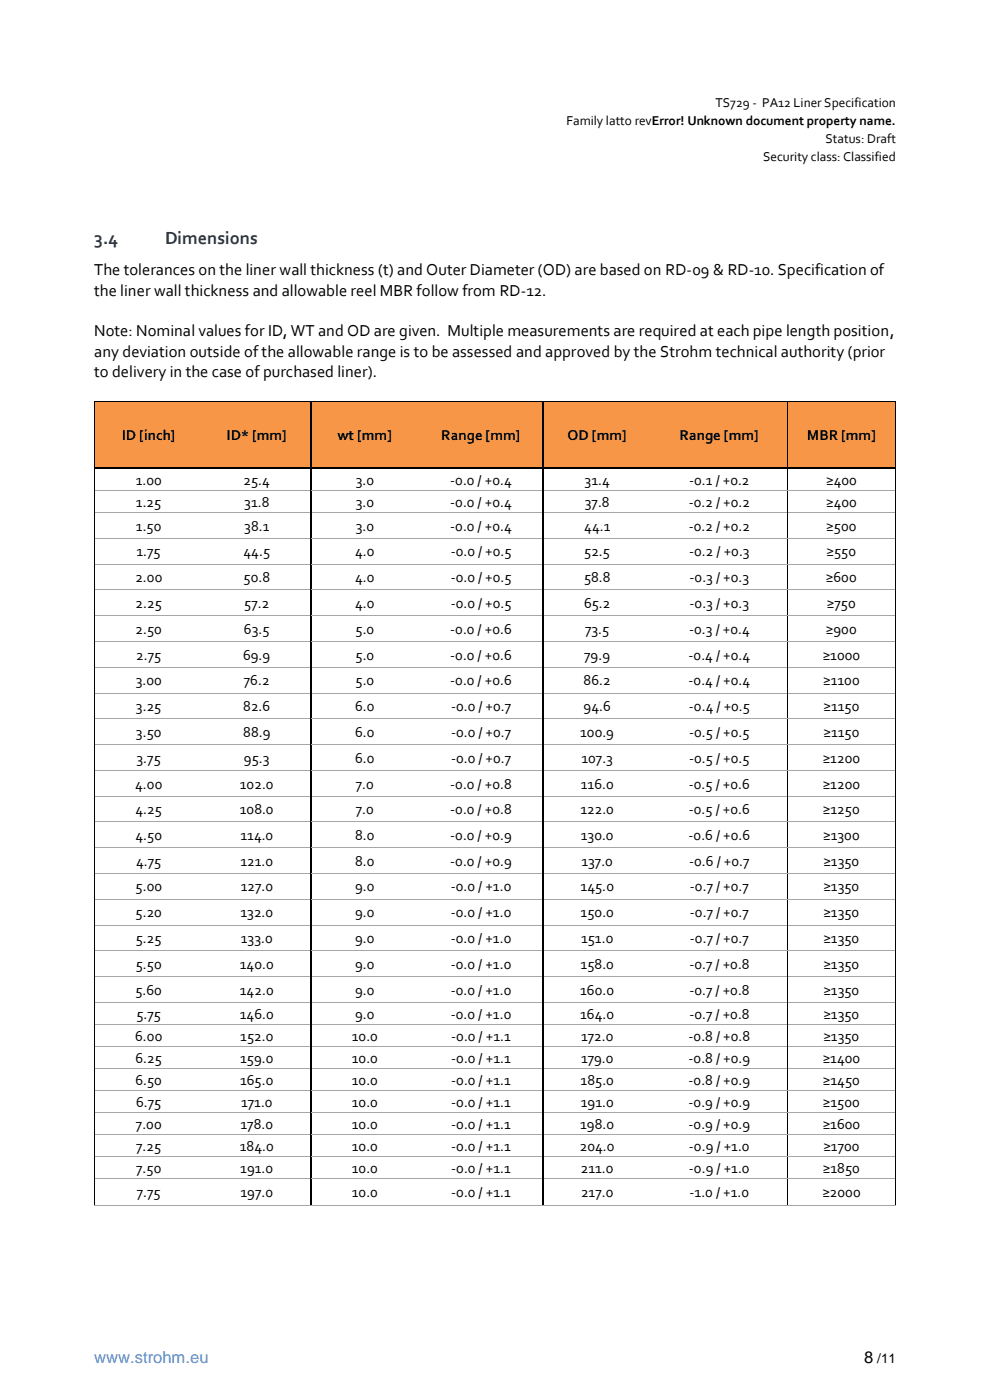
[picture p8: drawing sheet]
<svg xmlns="http://www.w3.org/2000/svg" width="210mm" height="297mm" viewBox="0 0 210 297" stroke-linecap="round" stroke-linejoin="round" font-family="sans-serif">
<defs><g id="words">
<g font-size="3.9" fill="#17365d">
<text x="20" y="51.9">3.4</text>
<text x="35" y="51.9">Dimensions</text>
</g>
<g font-size="3.5">
<text x="20" y="58.4">The tolerances on the liner wall thickness (t) and Outer Diameter (OD) are based on RD-09 &amp; RD-10. Specification of</text>
<text x="20" y="62.7">the liner wall thickness and allowable reel MBR follow from RD-12.</text>
<text x="20" y="71.3">Note: Nominal values for ID, WT and OD are given. Multiple measurements are required at each pipe length position,</text>
<text x="20" y="75.7">any deviation outside of the allowable range is to be assessed and approved by the Strohm technical authority (prior</text>
<text x="20" y="80">to delivery in the case of purchased liner).</text>
<text x="183.3" y="289.3">8</text>
</g>
<text font-size="3.5" fill="#548dd4" x="20" y="289.3">www.strohm.eu</text>
<g font-size="3.2">
<text x="25.8" y="93.4">ID [inch]</text>
<text x="48.1" y="93.4">ID* [mm]</text>
<text x="71.6" y="93.4">wt [mm]</text>
<text x="93.6" y="93.4">Range [mm]</text>
<text x="120.4" y="93.4">OD [mm]</text>
<text x="144.2" y="93.4">Range [mm]</text>
<text x="171.2" y="93.4">MBR [mm]</text>
<text x="28.8" y="102.8">1.00</text>
<text x="28.8" y="107.5">1.25</text>
<text x="51.7" y="102.8">25.4</text>
<text x="51.8" y="107.5">31.8</text>
<text x="75.5" y="102.8">3.0</text>
<text x="75.5" y="107.5">3.0</text>
<text x="95.5" y="102.8">-0.0 / +0.4</text>
<text x="95.5" y="107.5">-0.0 / +0.4</text>
<text x="124" y="102.8">31.4</text>
<text x="124.1" y="107.5">37.8</text>
<text x="146.1" y="107.5">-0.2 / +0.2</text>
<text x="146.2" y="102.8">-0.1 / +0.2</text>
<text x="175.3" y="102.8">≥400</text>
<text x="175.3" y="107.5">≥400</text>
<text x="28.8" y="112.6">1.50</text>
<text x="51.8" y="112.6">38.1</text>
<text x="75.5" y="112.6">3.0</text>
<text x="95.5" y="112.6">-0.0 / +0.4</text>
<text x="123.9" y="112.6">44.1</text>
<text x="146.1" y="112.6">-0.2 / +0.2</text>
<text x="175.3" y="112.6">≥500</text>
<text x="29" y="118">1.75</text>
<text x="51.7" y="118">44.5</text>
<text x="75.3" y="118">4.0</text>
<text x="95.6" y="118">-0.0 / +0.5</text>
<text x="123.9" y="118">52.5</text>
<text x="146.2" y="118">-0.2 / +0.3</text>
<text x="175.3" y="118">≥550</text>
<text x="28.7" y="123.5">2.00</text>
<text x="51.7" y="123.5">50.8</text>
<text x="75.3" y="123.5">4.0</text>
<text x="95.6" y="123.5">-0.0 / +0.5</text>
<text x="123.9" y="123.5">58.8</text>
<text x="146.3" y="123.5">-0.3 / +0.3</text>
<text x="175.2" y="123.5">≥600</text>
<text x="28.8" y="129">2.25</text>
<text x="51.8" y="129">57.2</text>
<text x="75.3" y="129">4.0</text>
<text x="95.6" y="129">-0.0 / +0.5</text>
<text x="123.9" y="129">65.2</text>
<text x="146.3" y="129">-0.3 / +0.3</text>
<text x="175.4" y="129">≥750</text>
<text x="28.8" y="134.5">2.50</text>
<text x="51.7" y="134.5">63.5</text>
<text x="75.4" y="134.5">5.0</text>
<text x="95.5" y="134.5">-0.0 / +0.6</text>
<text x="124.1" y="134.5">73.5</text>
<text x="146.2" y="134.5">-0.3 / +0.4</text>
<text x="175.2" y="134.5">≥900</text>
<text x="28.9" y="139.9">2.75</text>
<text x="51.6" y="139.9">69.9</text>
<text x="75.4" y="139.9">5.0</text>
<text x="95.5" y="139.9">-0.0 / +0.6</text>
<text x="123.9" y="139.9">79.9</text>
<text x="146.1" y="139.9">-0.4 / +0.4</text>
<text x="174.5" y="139.9">≥1000</text>
<text x="28.8" y="145.4">3.00</text>
<text x="51.7" y="145.4">76.2</text>
<text x="75.4" y="145.4">5.0</text>
<text x="95.5" y="145.4">-0.0 / +0.6</text>
<text x="123.8" y="145.4">86.2</text>
<text x="146.1" y="145.4">-0.4 / +0.4</text>
<text x="174.6" y="145.4">≥1100</text>
<text x="28.8" y="150.9">3.25</text>
<text x="51.6" y="150.9">82.6</text>
<text x="75.3" y="150.9">6.0</text>
<text x="95.7" y="150.9">-0.0 / +0.7</text>
<text x="123.8" y="150.9">94.6</text>
<text x="146.2" y="150.9">-0.4 / +0.5</text>
<text x="174.7" y="150.9">≥1150</text>
<text x="28.8" y="156.3">3.50</text>
<text x="29" y="161.8">3.75</text>
<text x="51.6" y="156.3">88.9</text>
<text x="51.7" y="161.8">95.3</text>
<text x="75.3" y="156.3">6.0</text>
<text x="75.3" y="161.8">6.0</text>
<text x="95.7" y="156.3">-0.0 / +0.7</text>
<text x="95.7" y="161.8">-0.0 / +0.7</text>
<text x="123.1" y="156.3">100.9</text>
<text x="123.3" y="161.8">107.3</text>
<text x="146.2" y="156.3">-0.5 / +0.5</text>
<text x="146.2" y="161.8">-0.5 / +0.5</text>
<text x="174.5" y="161.8">≥1200</text>
<text x="174.7" y="156.3">≥1150</text>
<text x="28.7" y="167.3">4.00</text>
<text x="50.9" y="167.3">102.0</text>
<text x="75.5" y="167.3">7.0</text>
<text x="95.5" y="167.3">-0.0 / +0.8</text>
<text x="123.2" y="167.3">116.0</text>
<text x="146.1" y="167.3">-0.5 / +0.6</text>
<text x="174.5" y="167.3">≥1200</text>
<text x="28.8" y="172.7">4.25</text>
<text x="50.9" y="172.7">108.0</text>
<text x="75.5" y="172.7">7.0</text>
<text x="95.5" y="172.7">-0.0 / +0.8</text>
<text x="123.1" y="172.7">122.0</text>
<text x="146.1" y="172.7">-0.5 / +0.6</text>
<text x="174.6" y="172.7">≥1250</text>
<text x="28.8" y="178.2">4.50</text>
<text x="51" y="178.2">114.0</text>
<text x="75.3" y="178.2">8.0</text>
<text x="95.5" y="178.2">-0.0 / +0.9</text>
<text x="123.2" y="178.2">130.0</text>
<text x="146.1" y="178.2">-0.6 / +0.6</text>
<text x="174.6" y="178.2">≥1300</text>
<text x="28.9" y="183.7">4.75</text>
<text x="51" y="183.7">121.0</text>
<text x="75.3" y="183.7">8.0</text>
<text x="95.5" y="183.7">-0.0 / +0.9</text>
<text x="123.3" y="183.7">137.0</text>
<text x="146.2" y="183.7">-0.6 / +0.7</text>
<text x="174.7" y="183.7">≥1350</text>
<text x="28.8" y="189.1">5.00</text>
<text x="51.1" y="189.1">127.0</text>
<text x="75.3" y="189.1">9.0</text>
<text x="95.6" y="189.1">-0.0 / +1.0</text>
<text x="123.2" y="189.1">145.0</text>
<text x="146.4" y="189.1">-0.7 / +0.7</text>
<text x="174.7" y="189.1">≥1350</text>
<text x="28.8" y="194.6">5.20</text>
<text x="51" y="194.6">132.0</text>
<text x="75.3" y="194.6">9.0</text>
<text x="95.6" y="194.6">-0.0 / +1.0</text>
<text x="123.2" y="194.6">150.0</text>
<text x="146.4" y="194.6">-0.7 / +0.7</text>
<text x="174.7" y="194.6">≥1350</text>
<text x="28.8" y="200.1">5.25</text>
<text x="51.1" y="200.1">133.0</text>
<text x="75.3" y="200.1">9.0</text>
<text x="95.6" y="200.1">-0.0 / +1.0</text>
<text x="123.3" y="200.1">151.0</text>
<text x="146.4" y="200.1">-0.7 / +0.7</text>
<text x="174.7" y="200.1">≥1350</text>
<text x="28.8" y="205.6">5.50</text>
<text x="50.9" y="205.6">140.0</text>
<text x="75.3" y="205.6">9.0</text>
<text x="95.6" y="205.6">-0.0 / +1.0</text>
<text x="123.2" y="205.6">158.0</text>
<text x="146.2" y="205.6">-0.7 / +0.8</text>
<text x="174.7" y="205.6">≥1350</text>
<text x="28.7" y="211">5.60</text>
<text x="50.9" y="211">142.0</text>
<text x="75.3" y="211">9.0</text>
<text x="95.6" y="211">-0.0 / +1.0</text>
<text x="123.1" y="211">160.0</text>
<text x="146.2" y="211">-0.7 / +0.8</text>
<text x="174.7" y="211">≥1350</text>
<text x="28.7" y="220.8">6.00</text>
<text x="28.9" y="216.1">5.75</text>
<text x="50.9" y="216.1">146.0</text>
<text x="51" y="220.8">152.0</text>
<text x="74.7" y="220.8">10.0</text>
<text x="75.3" y="216.1">9.0</text>
<text x="95.6" y="216.1">-0.0 / +1.0</text>
<text x="95.7" y="220.8">-0.0 / +1.1</text>
<text x="123.1" y="216.1">164.0</text>
<text x="123.3" y="220.8">172.0</text>
<text x="146.1" y="220.8">-0.8 / +0.8</text>
<text x="146.2" y="216.1">-0.7 / +0.8</text>
<text x="174.7" y="216.1">≥1350</text>
<text x="174.7" y="220.8">≥1350</text>
<text x="28.8" y="225.5">6.25</text>
<text x="50.9" y="225.5">159.0</text>
<text x="74.7" y="225.5">10.0</text>
<text x="95.7" y="225.5">-0.0 / +1.1</text>
<text x="123.3" y="225.5">179.0</text>
<text x="146.1" y="225.5">-0.8 / +0.9</text>
<text x="174.5" y="225.5">≥1400</text>
<text x="28.7" y="230.1">6.50</text>
<text x="50.9" y="230.1">165.0</text>
<text x="74.7" y="230.1">10.0</text>
<text x="95.7" y="230.1">-0.0 / +1.1</text>
<text x="123.2" y="230.1">185.0</text>
<text x="146.1" y="230.1">-0.8 / +0.9</text>
<text x="174.6" y="230.1">≥1450</text>
<text x="28.8" y="239.5">7.00</text>
<text x="28.9" y="234.8">6.75</text>
<text x="51" y="239.5">178.0</text>
<text x="51.1" y="234.8">171.0</text>
<text x="74.7" y="234.8">10.0</text>
<text x="74.7" y="239.5">10.0</text>
<text x="95.7" y="234.8">-0.0 / +1.1</text>
<text x="95.7" y="239.5">-0.0 / +1.1</text>
<text x="123.1" y="239.5">198.0</text>
<text x="123.2" y="234.8">191.0</text>
<text x="146.1" y="234.8">-0.9 / +0.9</text>
<text x="146.1" y="239.5">-0.9 / +0.9</text>
<text x="174.5" y="239.5">≥1600</text>
<text x="174.6" y="234.8">≥1500</text>
<text x="28.9" y="244.1">7.25</text>
<text x="50.9" y="244.1">184.0</text>
<text x="74.7" y="244.1">10.0</text>
<text x="95.7" y="244.1">-0.0 / +1.1</text>
<text x="123" y="244.1">204.0</text>
<text x="146.2" y="244.1">-0.9 / +1.0</text>
<text x="174.7" y="244.1">≥1700</text>
<text x="28.9" y="248.8">7.50</text>
<text x="51" y="248.8">191.0</text>
<text x="74.7" y="248.8">10.0</text>
<text x="95.7" y="248.8">-0.0 / +1.1</text>
<text x="123.2" y="248.8">211.0</text>
<text x="146.2" y="248.8">-0.9 / +1.0</text>
<text x="174.6" y="248.8">≥1850</text>
<text x="29" y="254">7.75</text>
<text x="51" y="254">197.0</text>
<text x="74.7" y="254">10.0</text>
<text x="95.7" y="254">-0.0 / +1.1</text>
<text x="123.3" y="254">217.0</text>
<text x="146.3" y="254">-1.0 / +1.0</text>
<text x="174.4" y="254">≥2000</text>
</g>
<g font-size="2.8">
<text x="151.8" y="22.7">TS729 - PA12 Liner Specification</text>
<text x="120.2" y="26.5">Family latto revError! Unknown document property name.</text>
<text x="161.9" y="34.1">Security class: Classified</text>
<text x="175.1" y="30.3">Status: Draft</text>
<text x="186.1" y="289.3">/11</text>
</g>
</g></defs>
<g fill="#f79646">
<path d="M20.2 85.4h22.8v13.7h-22.8z" fill-rule="evenodd"/>
<path d="M22 90.3h19.1v3.9h-19.1z" fill-rule="evenodd"/>
<path d="M43 85.4h22.8v13.7h-22.8z" fill-rule="evenodd"/>
<path d="M44.9 90.3h19.1v3.9h-19.1z" fill-rule="evenodd"/>
<path d="M65.9 85.4h23v13.7h-23z" fill-rule="evenodd"/>
<path d="M67.8 90.3h19.2v3.9h-19.2z" fill-rule="evenodd"/>
<path d="M88.9 85.4h26.2v13.7h-26.2z" fill-rule="evenodd"/>
<path d="M90.8 90.3h22.6v3.9h-22.6z" fill-rule="evenodd"/>
<path d="M115.3 85.4h22.9v13.7h-22.9z" fill-rule="evenodd"/>
<path d="M117.2 90.3h19.1v3.9h-19.1z" fill-rule="evenodd"/>
<path d="M138.2 85.4h28.8v13.7h-28.8z" fill-rule="evenodd"/>
<path d="M140.1 90.3h25.1v3.9h-25.1z" fill-rule="evenodd"/>
<path d="M167.2 85.4h22.7v13.7h-22.7z" fill-rule="evenodd"/>
<path d="M169 90.3h19v3.9h-19z" fill-rule="evenodd"/>
</g>
<g fill="#000">
<path d="M20 85.2h.2v.2h-.2z" fill-rule="evenodd"/>
<path d="M20 85.2h.2v.2h-.2z" fill-rule="evenodd"/>
<path d="M20 99.1h.2v.4h-.2z" fill-rule="evenodd"/>
<path d="M43 85.2h.1v.2h-.1z" fill-rule="evenodd"/>
<path d="M43 99.1h.3v.4h-.3z" fill-rule="evenodd"/>
<path d="M65.8 85.2h.1v.2h-.1z" fill-rule="evenodd"/>
<path d="M65.8 99.1h.3v.4h-.3z" fill-rule="evenodd"/>
<path d="M88.9 85.2h.1v.2h-.1z" fill-rule="evenodd"/>
<path d="M88.9 99.1h.3v.4h-.3z" fill-rule="evenodd"/>
<path d="M115.1 85.2h.2v.2h-.2z" fill-rule="evenodd"/>
<path d="M115.1 99.1h.3v.4h-.3z" fill-rule="evenodd"/>
<path d="M138.2 85.2h.1v.2h-.1z" fill-rule="evenodd"/>
<path d="M138.2 99.1h.3v.4h-.3z" fill-rule="evenodd"/>
<path d="M167 85.2h.2v.2h-.2z" fill-rule="evenodd"/>
<path d="M167 99.1h.3v.4h-.3z" fill-rule="evenodd"/>
<path d="M189.9 85.2h.1v.2h-.1z" fill-rule="evenodd"/>
<path d="M189.9 85.2h.1v.2h-.1z" fill-rule="evenodd"/>
<path d="M189.9 99.1h.1v.4h-.1z" fill-rule="evenodd"/>
<path d="M20 104h.2v.2h-.2z" fill-rule="evenodd"/>
</g>
<g fill="none" stroke="#000" stroke-width=".21">
<path d="M20.1 85.4v13.7M20.1 99.5v4.5M20.2 85.3h22.8M43.1 85.3h22.7M65.9 85.3h23M89 85.3h26.1M115.3 85.3h22.9M138.3 85.3h28.7M167.1 85.4v13.7M167.1 99.5v4.5M167.2 85.3h22.7M189.9 85.4v13.7"/>
<path d="M189.9 99.5v4.5"/>
</g>
<path d="M20.2 99.3h22.8M43.3 99.3h22.5M65.9 85.4v13.7M65.9 99.5v4.5M66.1 99.3h22.8M89.2 99.3h25.9M115.3 85.4v13.7M115.3 99.5v4.5M115.4 99.3h22.8M138.5 99.3h28.5M167.3 99.3h22.6" fill="none" stroke="#000" stroke-width=".34"/>
<path d="M20.2 104.1h22.8" fill="none" stroke="#a6a6a6" stroke-width=".21"/>
<path d="M43 104h.1v.2h-.1z" fill-rule="evenodd" fill="#a6a6a6"/>
<path d="M43.1 104.1h22.7M66.1 104.1h22.8" fill="none" stroke="#a6a6a6" stroke-width=".21"/>
<path d="M65.8 104h.3v.2h-.3z" fill-rule="evenodd" fill="#000"/>
<path d="M88.9 104h.1v.2h-.1z" fill-rule="evenodd" fill="#a6a6a6"/>
<path d="M89 104.1h26.1M115.4 104.1h22.8" fill="none" stroke="#a6a6a6" stroke-width=".21"/>
<path d="M115.1 104h.3v.2h-.3z" fill-rule="evenodd" fill="#000"/>
<path d="M138.2 104h.1v.2h-.1z" fill-rule="evenodd" fill="#a6a6a6"/>
<path d="M138.3 104.1h28.7" fill="none" stroke="#a6a6a6" stroke-width=".21"/>
<path d="M167 104h.2v.2h-.2z" fill-rule="evenodd" fill="#a6a6a6"/>
<path d="M20.2 108.7h22.8M167.2 104.1h22.7" fill="none" stroke="#a6a6a6" stroke-width=".21"/>
<g fill="#000">
<path d="M20 108.6h.2v.2h-.2z" fill-rule="evenodd"/>
<path d="M189.9 104h.1v.2h-.1z" fill-rule="evenodd"/>
</g>
<path d="M20.1 104.2v4.4M167.1 104.2v4.4M189.9 104.2v4.4" fill="none" stroke="#000" stroke-width=".21"/>
<path d="M65.9 104.2v4.4M115.3 104.2v4.4" fill="none" stroke="#000" stroke-width=".34"/>
<path d="M43 108.6h.1v.2h-.1z" fill-rule="evenodd" fill="#a6a6a6"/>
<path d="M43.1 108.7h22.7M66.1 108.7h22.8" fill="none" stroke="#a6a6a6" stroke-width=".21"/>
<path d="M65.8 108.6h.3v.2h-.3z" fill-rule="evenodd" fill="#000"/>
<path d="M88.9 108.6h.1v.2h-.1z" fill-rule="evenodd" fill="#a6a6a6"/>
<path d="M89 108.7h26.1M115.4 108.7h22.8" fill="none" stroke="#a6a6a6" stroke-width=".21"/>
<path d="M115.1 108.6h.3v.2h-.3z" fill-rule="evenodd" fill="#000"/>
<path d="M138.2 108.6h.1v.2h-.1z" fill-rule="evenodd" fill="#a6a6a6"/>
<path d="M138.3 108.7h28.7" fill="none" stroke="#a6a6a6" stroke-width=".21"/>
<path d="M167 108.6h.2v.2h-.2z" fill-rule="evenodd" fill="#a6a6a6"/>
<path d="M20.2 114.2h22.8M167.2 108.7h22.7" fill="none" stroke="#a6a6a6" stroke-width=".21"/>
<g fill="#000">
<path d="M20 114.1h.2v.2h-.2z" fill-rule="evenodd"/>
<path d="M189.9 108.6h.1v.2h-.1z" fill-rule="evenodd"/>
</g>
<path d="M20.1 108.8v5.3M167.1 108.8v5.3M189.9 108.8v5.3" fill="none" stroke="#000" stroke-width=".21"/>
<path d="M65.9 108.8v5.3M115.3 108.8v5.3" fill="none" stroke="#000" stroke-width=".34"/>
<path d="M43 114.1h.1v.2h-.1z" fill-rule="evenodd" fill="#a6a6a6"/>
<path d="M43.1 114.2h22.7M66.1 114.2h22.8" fill="none" stroke="#a6a6a6" stroke-width=".21"/>
<path d="M65.8 114.1h.3v.2h-.3z" fill-rule="evenodd" fill="#000"/>
<path d="M88.9 114.1h.1v.2h-.1z" fill-rule="evenodd" fill="#a6a6a6"/>
<path d="M89 114.2h26.1M115.4 114.2h22.8" fill="none" stroke="#a6a6a6" stroke-width=".21"/>
<path d="M115.1 114.1h.3v.2h-.3z" fill-rule="evenodd" fill="#000"/>
<path d="M138.2 114.1h.1v.2h-.1z" fill-rule="evenodd" fill="#a6a6a6"/>
<path d="M138.3 114.2h28.7" fill="none" stroke="#a6a6a6" stroke-width=".21"/>
<path d="M167 114.1h.2v.2h-.2z" fill-rule="evenodd" fill="#a6a6a6"/>
<path d="M20.2 119.7h22.8M167.2 114.2h22.7" fill="none" stroke="#a6a6a6" stroke-width=".21"/>
<g fill="#000">
<path d="M20 119.6h.2v.2h-.2z" fill-rule="evenodd"/>
<path d="M189.9 114.1h.1v.2h-.1z" fill-rule="evenodd"/>
</g>
<path d="M20.1 114.3v5.3M167.1 114.3v5.3M189.9 114.3v5.3" fill="none" stroke="#000" stroke-width=".21"/>
<path d="M65.9 114.3v5.3M115.3 114.3v5.3" fill="none" stroke="#000" stroke-width=".34"/>
<path d="M43 119.6h.1v.2h-.1z" fill-rule="evenodd" fill="#a6a6a6"/>
<path d="M43.1 119.7h22.7M66.1 119.7h22.8" fill="none" stroke="#a6a6a6" stroke-width=".21"/>
<path d="M65.8 119.6h.3v.2h-.3z" fill-rule="evenodd" fill="#000"/>
<path d="M88.9 119.6h.1v.2h-.1z" fill-rule="evenodd" fill="#a6a6a6"/>
<path d="M89 119.7h26.1M115.4 119.7h22.8" fill="none" stroke="#a6a6a6" stroke-width=".21"/>
<path d="M115.1 119.6h.3v.2h-.3z" fill-rule="evenodd" fill="#000"/>
<path d="M138.2 119.6h.1v.2h-.1z" fill-rule="evenodd" fill="#a6a6a6"/>
<path d="M138.3 119.7h28.7" fill="none" stroke="#a6a6a6" stroke-width=".21"/>
<path d="M167 119.6h.2v.2h-.2z" fill-rule="evenodd" fill="#a6a6a6"/>
<path d="M167.2 119.7h22.7M20.2 125.2h22.8" fill="none" stroke="#a6a6a6" stroke-width=".21"/>
<g fill="#000">
<path d="M189.9 119.6h.1v.2h-.1z" fill-rule="evenodd"/>
<path d="M20 125.1h.2v.1h-.2z" fill-rule="evenodd"/>
</g>
<path d="M20.1 119.8v5.3M167.1 119.8v5.3M189.9 119.8v5.3" fill="none" stroke="#000" stroke-width=".21"/>
<path d="M65.9 119.8v5.3M115.3 119.8v5.3" fill="none" stroke="#000" stroke-width=".34"/>
<path d="M43 125.1h.1v.1h-.1z" fill-rule="evenodd" fill="#a6a6a6"/>
<path d="M43.1 125.2h22.7M66.1 125.2h22.8" fill="none" stroke="#a6a6a6" stroke-width=".21"/>
<path d="M65.8 125.1h.3v.1h-.3z" fill-rule="evenodd" fill="#000"/>
<path d="M88.9 125.1h.1v.1h-.1z" fill-rule="evenodd" fill="#a6a6a6"/>
<path d="M89 125.2h26.1M115.4 125.2h22.8" fill="none" stroke="#a6a6a6" stroke-width=".21"/>
<path d="M115.1 125.1h.3v.1h-.3z" fill-rule="evenodd" fill="#000"/>
<path d="M138.2 125.1h.1v.1h-.1z" fill-rule="evenodd" fill="#a6a6a6"/>
<path d="M138.3 125.2h28.7" fill="none" stroke="#a6a6a6" stroke-width=".21"/>
<path d="M167 125.1h.2v.1h-.2z" fill-rule="evenodd" fill="#a6a6a6"/>
<path d="M20.2 130.6h22.8M167.2 125.2h22.7" fill="none" stroke="#a6a6a6" stroke-width=".21"/>
<g fill="#000">
<path d="M20 130.5h.2v.2h-.2z" fill-rule="evenodd"/>
<path d="M189.9 125.1h.1v.1h-.1z" fill-rule="evenodd"/>
</g>
<path d="M20.1 125.2v5.3M167.1 125.2v5.3M189.9 125.2v5.3" fill="none" stroke="#000" stroke-width=".21"/>
<path d="M65.9 125.2v5.3M115.3 125.2v5.3" fill="none" stroke="#000" stroke-width=".34"/>
<path d="M43 130.5h.1v.2h-.1z" fill-rule="evenodd" fill="#a6a6a6"/>
<path d="M43.1 130.6h22.7M66.1 130.6h22.8" fill="none" stroke="#a6a6a6" stroke-width=".21"/>
<path d="M65.8 130.5h.3v.2h-.3z" fill-rule="evenodd" fill="#000"/>
<path d="M88.9 130.5h.1v.2h-.1z" fill-rule="evenodd" fill="#a6a6a6"/>
<path d="M89 130.6h26.1M115.4 130.6h22.8" fill="none" stroke="#a6a6a6" stroke-width=".21"/>
<path d="M115.1 130.5h.3v.2h-.3z" fill-rule="evenodd" fill="#000"/>
<path d="M138.2 130.5h.1v.2h-.1z" fill-rule="evenodd" fill="#a6a6a6"/>
<path d="M138.3 130.6h28.7" fill="none" stroke="#a6a6a6" stroke-width=".21"/>
<path d="M167 130.5h.2v.2h-.2z" fill-rule="evenodd" fill="#a6a6a6"/>
<path d="M20.2 136.1h22.8M167.2 130.6h22.7" fill="none" stroke="#a6a6a6" stroke-width=".21"/>
<g fill="#000">
<path d="M20 136h.2v.2h-.2z" fill-rule="evenodd"/>
<path d="M189.9 130.5h.1v.2h-.1z" fill-rule="evenodd"/>
</g>
<path d="M20.1 130.7v5.3M167.1 130.7v5.3M189.9 130.7v5.3" fill="none" stroke="#000" stroke-width=".21"/>
<path d="M65.9 130.7v5.3M115.3 130.7v5.3" fill="none" stroke="#000" stroke-width=".34"/>
<path d="M43 136h.1v.2h-.1z" fill-rule="evenodd" fill="#a6a6a6"/>
<path d="M43.1 136.1h22.7M66.1 136.1h22.8" fill="none" stroke="#a6a6a6" stroke-width=".21"/>
<path d="M65.8 136h.3v.2h-.3z" fill-rule="evenodd" fill="#000"/>
<path d="M88.9 136h.1v.2h-.1z" fill-rule="evenodd" fill="#a6a6a6"/>
<path d="M89 136.1h26.1M115.4 136.1h22.8" fill="none" stroke="#a6a6a6" stroke-width=".21"/>
<path d="M115.1 136h.3v.2h-.3z" fill-rule="evenodd" fill="#000"/>
<path d="M138.2 136h.1v.2h-.1z" fill-rule="evenodd" fill="#a6a6a6"/>
<path d="M138.3 136.1h28.7" fill="none" stroke="#a6a6a6" stroke-width=".21"/>
<path d="M167 136h.2v.2h-.2z" fill-rule="evenodd" fill="#a6a6a6"/>
<path d="M167.2 136.1h22.7M20.2 141.5h22.8" fill="none" stroke="#a6a6a6" stroke-width=".21"/>
<g fill="#000">
<path d="M189.9 136h.1v.2h-.1z" fill-rule="evenodd"/>
<path d="M20 141.5h.2v.1h-.2z" fill-rule="evenodd"/>
</g>
<path d="M20.1 136.2v5.3M167.1 136.2v5.3M189.9 136.2v5.3" fill="none" stroke="#000" stroke-width=".21"/>
<path d="M65.9 136.2v5.3M115.3 136.2v5.3" fill="none" stroke="#000" stroke-width=".34"/>
<path d="M43 141.5h.1v.1h-.1z" fill-rule="evenodd" fill="#a6a6a6"/>
<path d="M43.1 141.5h22.7M66.1 141.5h22.8" fill="none" stroke="#a6a6a6" stroke-width=".21"/>
<path d="M65.8 141.5h.3v.1h-.3z" fill-rule="evenodd" fill="#000"/>
<path d="M88.9 141.5h.1v.1h-.1z" fill-rule="evenodd" fill="#a6a6a6"/>
<path d="M89 141.5h26.1M115.4 141.5h22.8" fill="none" stroke="#a6a6a6" stroke-width=".21"/>
<path d="M115.1 141.5h.3v.1h-.3z" fill-rule="evenodd" fill="#000"/>
<path d="M138.2 141.5h.1v.1h-.1z" fill-rule="evenodd" fill="#a6a6a6"/>
<path d="M138.3 141.5h28.7" fill="none" stroke="#a6a6a6" stroke-width=".21"/>
<path d="M167 141.5h.2v.1h-.2z" fill-rule="evenodd" fill="#a6a6a6"/>
<path d="M20.2 147h22.8M167.2 141.5h22.7" fill="none" stroke="#a6a6a6" stroke-width=".21"/>
<g fill="#000">
<path d="M20 147h.2v.1h-.2z" fill-rule="evenodd"/>
<path d="M189.9 141.5h.1v.1h-.1z" fill-rule="evenodd"/>
</g>
<path d="M20.1 141.6v5.4M167.1 141.6v5.4M189.9 141.6v5.4" fill="none" stroke="#000" stroke-width=".21"/>
<path d="M65.9 141.6v5.4M115.3 141.6v5.4" fill="none" stroke="#000" stroke-width=".34"/>
<path d="M43 147h.1v.1h-.1z" fill-rule="evenodd" fill="#a6a6a6"/>
<path d="M43.1 147h22.7M66.1 147h22.8" fill="none" stroke="#a6a6a6" stroke-width=".21"/>
<path d="M65.8 147h.3v.1h-.3z" fill-rule="evenodd" fill="#000"/>
<path d="M88.9 147h.1v.1h-.1z" fill-rule="evenodd" fill="#a6a6a6"/>
<path d="M89 147h26.1M115.4 147h22.8" fill="none" stroke="#a6a6a6" stroke-width=".21"/>
<path d="M115.1 147h.3v.1h-.3z" fill-rule="evenodd" fill="#000"/>
<path d="M138.2 147h.1v.1h-.1z" fill-rule="evenodd" fill="#a6a6a6"/>
<path d="M138.3 147h28.7" fill="none" stroke="#a6a6a6" stroke-width=".21"/>
<path d="M167 147h.2v.1h-.2z" fill-rule="evenodd" fill="#a6a6a6"/>
<path d="M20.2 152.5h22.8M167.2 147h22.7" fill="none" stroke="#a6a6a6" stroke-width=".21"/>
<g fill="#000">
<path d="M20 152.4h.2v.2h-.2z" fill-rule="evenodd"/>
<path d="M189.9 147h.1v.1h-.1z" fill-rule="evenodd"/>
</g>
<path d="M20.1 147.1v5.3M167.1 147.1v5.3M189.9 147.1v5.3" fill="none" stroke="#000" stroke-width=".21"/>
<path d="M65.9 147.1v5.3M115.3 147.1v5.3" fill="none" stroke="#000" stroke-width=".34"/>
<path d="M43 152.4h.1v.2h-.1z" fill-rule="evenodd" fill="#a6a6a6"/>
<path d="M43.1 152.5h22.7M66.1 152.5h22.8" fill="none" stroke="#a6a6a6" stroke-width=".21"/>
<path d="M65.8 152.4h.3v.2h-.3z" fill-rule="evenodd" fill="#000"/>
<path d="M88.9 152.4h.1v.2h-.1z" fill-rule="evenodd" fill="#a6a6a6"/>
<path d="M89 152.5h26.1M115.4 152.5h22.8" fill="none" stroke="#a6a6a6" stroke-width=".21"/>
<path d="M115.1 152.4h.3v.2h-.3z" fill-rule="evenodd" fill="#000"/>
<path d="M138.2 152.4h.1v.2h-.1z" fill-rule="evenodd" fill="#a6a6a6"/>
<path d="M138.3 152.5h28.7" fill="none" stroke="#a6a6a6" stroke-width=".21"/>
<path d="M167 152.4h.2v.2h-.2z" fill-rule="evenodd" fill="#a6a6a6"/>
<path d="M20.2 158h22.8M167.2 152.5h22.7" fill="none" stroke="#a6a6a6" stroke-width=".21"/>
<g fill="#000">
<path d="M20 157.9h.2v.2h-.2z" fill-rule="evenodd"/>
<path d="M189.9 152.4h.1v.2h-.1z" fill-rule="evenodd"/>
</g>
<path d="M20.1 152.6v5.3M167.1 152.6v5.3M189.9 152.6v5.3" fill="none" stroke="#000" stroke-width=".21"/>
<path d="M65.9 152.6v5.3M115.3 152.6v5.3" fill="none" stroke="#000" stroke-width=".34"/>
<path d="M43 157.9h.1v.2h-.1z" fill-rule="evenodd" fill="#a6a6a6"/>
<path d="M43.1 158h22.7M66.1 158h22.8" fill="none" stroke="#a6a6a6" stroke-width=".21"/>
<path d="M65.8 157.9h.3v.2h-.3z" fill-rule="evenodd" fill="#000"/>
<path d="M88.9 157.9h.1v.2h-.1z" fill-rule="evenodd" fill="#a6a6a6"/>
<path d="M89 158h26.1M115.4 158h22.8" fill="none" stroke="#a6a6a6" stroke-width=".21"/>
<path d="M115.1 157.9h.3v.2h-.3z" fill-rule="evenodd" fill="#000"/>
<path d="M138.2 157.9h.1v.2h-.1z" fill-rule="evenodd" fill="#a6a6a6"/>
<path d="M138.3 158h28.7" fill="none" stroke="#a6a6a6" stroke-width=".21"/>
<path d="M167 157.9h.2v.2h-.2z" fill-rule="evenodd" fill="#a6a6a6"/>
<path d="M167.2 158h22.7M20.2 163.4h22.8" fill="none" stroke="#a6a6a6" stroke-width=".21"/>
<g fill="#000">
<path d="M189.9 157.9h.1v.2h-.1z" fill-rule="evenodd"/>
<path d="M20 163.3h.2v.2h-.2z" fill-rule="evenodd"/>
</g>
<path d="M20.1 158.1v5.2M167.1 158.1v5.2M189.9 158.1v5.2" fill="none" stroke="#000" stroke-width=".21"/>
<path d="M65.9 158.1v5.2M115.3 158.1v5.2" fill="none" stroke="#000" stroke-width=".34"/>
<path d="M43 163.3h.1v.2h-.1z" fill-rule="evenodd" fill="#a6a6a6"/>
<path d="M43.1 163.4h22.7M66.1 163.4h22.8" fill="none" stroke="#a6a6a6" stroke-width=".21"/>
<path d="M65.8 163.3h.3v.2h-.3z" fill-rule="evenodd" fill="#000"/>
<path d="M88.9 163.3h.1v.2h-.1z" fill-rule="evenodd" fill="#a6a6a6"/>
<path d="M89 163.4h26.1M115.4 163.4h22.8" fill="none" stroke="#a6a6a6" stroke-width=".21"/>
<path d="M115.1 163.3h.3v.2h-.3z" fill-rule="evenodd" fill="#000"/>
<path d="M138.2 163.3h.1v.2h-.1z" fill-rule="evenodd" fill="#a6a6a6"/>
<path d="M138.3 163.4h28.7" fill="none" stroke="#a6a6a6" stroke-width=".21"/>
<path d="M167 163.3h.2v.2h-.2z" fill-rule="evenodd" fill="#a6a6a6"/>
<path d="M20.2 168.9h22.8M167.2 163.4h22.7" fill="none" stroke="#a6a6a6" stroke-width=".21"/>
<g fill="#000">
<path d="M20 168.8h.2v.2h-.2z" fill-rule="evenodd"/>
<path d="M189.9 163.3h.1v.2h-.1z" fill-rule="evenodd"/>
</g>
<path d="M20.1 163.5v5.3M167.1 163.5v5.3M189.9 163.5v5.3" fill="none" stroke="#000" stroke-width=".21"/>
<path d="M65.9 163.5v5.3M115.3 163.5v5.3" fill="none" stroke="#000" stroke-width=".34"/>
<path d="M43 168.8h.1v.2h-.1z" fill-rule="evenodd" fill="#a6a6a6"/>
<path d="M43.1 168.9h22.7M66.1 168.9h22.8" fill="none" stroke="#a6a6a6" stroke-width=".21"/>
<path d="M65.8 168.8h.3v.2h-.3z" fill-rule="evenodd" fill="#000"/>
<path d="M88.9 168.8h.1v.2h-.1z" fill-rule="evenodd" fill="#a6a6a6"/>
<path d="M89 168.9h26.1M115.4 168.9h22.8" fill="none" stroke="#a6a6a6" stroke-width=".21"/>
<path d="M115.1 168.8h.3v.2h-.3z" fill-rule="evenodd" fill="#000"/>
<path d="M138.2 168.8h.1v.2h-.1z" fill-rule="evenodd" fill="#a6a6a6"/>
<path d="M138.3 168.9h28.7" fill="none" stroke="#a6a6a6" stroke-width=".21"/>
<path d="M167 168.8h.2v.2h-.2z" fill-rule="evenodd" fill="#a6a6a6"/>
<path d="M20.2 174.4h22.8M167.2 168.9h22.7" fill="none" stroke="#a6a6a6" stroke-width=".21"/>
<g fill="#000">
<path d="M20 174.3h.2v.1h-.2z" fill-rule="evenodd"/>
<path d="M189.9 168.8h.1v.2h-.1z" fill-rule="evenodd"/>
</g>
<path d="M20.1 169v5.3M167.1 169v5.3M189.9 169v5.3" fill="none" stroke="#000" stroke-width=".21"/>
<path d="M65.9 169v5.3M115.3 169v5.3" fill="none" stroke="#000" stroke-width=".34"/>
<path d="M43 174.3h.1v.1h-.1z" fill-rule="evenodd" fill="#a6a6a6"/>
<path d="M43.1 174.4h22.7M66.1 174.4h22.8" fill="none" stroke="#a6a6a6" stroke-width=".21"/>
<path d="M65.8 174.3h.3v.1h-.3z" fill-rule="evenodd" fill="#000"/>
<path d="M88.9 174.3h.1v.1h-.1z" fill-rule="evenodd" fill="#a6a6a6"/>
<path d="M89 174.4h26.1M115.4 174.4h22.8" fill="none" stroke="#a6a6a6" stroke-width=".21"/>
<path d="M115.1 174.3h.3v.1h-.3z" fill-rule="evenodd" fill="#000"/>
<path d="M138.2 174.3h.1v.1h-.1z" fill-rule="evenodd" fill="#a6a6a6"/>
<path d="M138.3 174.4h28.7" fill="none" stroke="#a6a6a6" stroke-width=".21"/>
<path d="M167 174.3h.2v.1h-.2z" fill-rule="evenodd" fill="#a6a6a6"/>
<path d="M20.2 179.9h22.8M167.2 174.4h22.7" fill="none" stroke="#a6a6a6" stroke-width=".21"/>
<g fill="#000">
<path d="M20 179.8h.2v.1h-.2z" fill-rule="evenodd"/>
<path d="M189.9 174.3h.1v.1h-.1z" fill-rule="evenodd"/>
</g>
<path d="M20.1 174.4v5.4M167.1 174.4v5.4M189.9 174.4v5.4" fill="none" stroke="#000" stroke-width=".21"/>
<path d="M65.9 174.4v5.4M115.3 174.4v5.4" fill="none" stroke="#000" stroke-width=".34"/>
<path d="M43 179.8h.1v.1h-.1z" fill-rule="evenodd" fill="#a6a6a6"/>
<path d="M43.1 179.9h22.7M66.1 179.9h22.8" fill="none" stroke="#a6a6a6" stroke-width=".21"/>
<path d="M65.8 179.8h.3v.1h-.3z" fill-rule="evenodd" fill="#000"/>
<path d="M88.9 179.8h.1v.1h-.1z" fill-rule="evenodd" fill="#a6a6a6"/>
<path d="M89 179.9h26.1M115.4 179.9h22.8" fill="none" stroke="#a6a6a6" stroke-width=".21"/>
<path d="M115.1 179.8h.3v.1h-.3z" fill-rule="evenodd" fill="#000"/>
<path d="M138.2 179.8h.1v.1h-.1z" fill-rule="evenodd" fill="#a6a6a6"/>
<path d="M138.3 179.9h28.7" fill="none" stroke="#a6a6a6" stroke-width=".21"/>
<path d="M167 179.8h.2v.1h-.2z" fill-rule="evenodd" fill="#a6a6a6"/>
<path d="M167.2 179.9h22.7M20.2 185.3h22.8" fill="none" stroke="#a6a6a6" stroke-width=".21"/>
<g fill="#000">
<path d="M189.9 179.8h.1v.1h-.1z" fill-rule="evenodd"/>
<path d="M20 185.2h.2v.2h-.2z" fill-rule="evenodd"/>
</g>
<path d="M20.1 179.9v5.3M167.1 179.9v5.3M189.9 179.9v5.3" fill="none" stroke="#000" stroke-width=".21"/>
<path d="M65.9 179.9v5.3M115.3 179.9v5.3" fill="none" stroke="#000" stroke-width=".34"/>
<path d="M43 185.2h.1v.2h-.1z" fill-rule="evenodd" fill="#a6a6a6"/>
<path d="M43.1 185.3h22.7M66.1 185.3h22.8" fill="none" stroke="#a6a6a6" stroke-width=".21"/>
<path d="M65.8 185.2h.3v.2h-.3z" fill-rule="evenodd" fill="#000"/>
<path d="M88.9 185.2h.1v.2h-.1z" fill-rule="evenodd" fill="#a6a6a6"/>
<path d="M89 185.3h26.1M115.4 185.3h22.8" fill="none" stroke="#a6a6a6" stroke-width=".21"/>
<path d="M115.1 185.2h.3v.2h-.3z" fill-rule="evenodd" fill="#000"/>
<path d="M138.2 185.2h.1v.2h-.1z" fill-rule="evenodd" fill="#a6a6a6"/>
<path d="M138.3 185.3h28.7" fill="none" stroke="#a6a6a6" stroke-width=".21"/>
<path d="M167 185.2h.2v.2h-.2z" fill-rule="evenodd" fill="#a6a6a6"/>
<path d="M20.2 190.8h22.8M167.2 185.3h22.7" fill="none" stroke="#a6a6a6" stroke-width=".21"/>
<g fill="#000">
<path d="M20 190.7h.2v.2h-.2z" fill-rule="evenodd"/>
<path d="M189.9 185.2h.1v.2h-.1z" fill-rule="evenodd"/>
</g>
<path d="M20.1 185.4v5.3M167.1 185.4v5.3M189.9 185.4v5.3" fill="none" stroke="#000" stroke-width=".21"/>
<path d="M65.9 185.4v5.3M115.3 185.4v5.3" fill="none" stroke="#000" stroke-width=".34"/>
<path d="M43 190.7h.1v.2h-.1z" fill-rule="evenodd" fill="#a6a6a6"/>
<path d="M43.1 190.8h22.7M66.1 190.8h22.8" fill="none" stroke="#a6a6a6" stroke-width=".21"/>
<path d="M65.8 190.7h.3v.2h-.3z" fill-rule="evenodd" fill="#000"/>
<path d="M88.9 190.7h.1v.2h-.1z" fill-rule="evenodd" fill="#a6a6a6"/>
<path d="M89 190.8h26.1M115.4 190.8h22.8" fill="none" stroke="#a6a6a6" stroke-width=".21"/>
<path d="M115.1 190.7h.3v.2h-.3z" fill-rule="evenodd" fill="#000"/>
<path d="M138.2 190.7h.1v.2h-.1z" fill-rule="evenodd" fill="#a6a6a6"/>
<path d="M138.3 190.8h28.7" fill="none" stroke="#a6a6a6" stroke-width=".21"/>
<path d="M167 190.7h.2v.2h-.2z" fill-rule="evenodd" fill="#a6a6a6"/>
<path d="M20.2 196.2h22.8M167.2 190.8h22.7" fill="none" stroke="#a6a6a6" stroke-width=".21"/>
<g fill="#000">
<path d="M20 196.2h.2v.1h-.2z" fill-rule="evenodd"/>
<path d="M189.9 190.7h.1v.2h-.1z" fill-rule="evenodd"/>
</g>
<path d="M20.1 190.9v5.3M167.1 190.9v5.3M189.9 190.9v5.3" fill="none" stroke="#000" stroke-width=".21"/>
<path d="M65.9 190.9v5.3M115.3 190.9v5.3" fill="none" stroke="#000" stroke-width=".34"/>
<path d="M43 196.2h.1v.1h-.1z" fill-rule="evenodd" fill="#a6a6a6"/>
<path d="M43.1 196.2h22.7M66.1 196.2h22.8" fill="none" stroke="#a6a6a6" stroke-width=".21"/>
<path d="M65.8 196.2h.3v.1h-.3z" fill-rule="evenodd" fill="#000"/>
<path d="M88.9 196.2h.1v.1h-.1z" fill-rule="evenodd" fill="#a6a6a6"/>
<path d="M89 196.2h26.1M115.4 196.2h22.8" fill="none" stroke="#a6a6a6" stroke-width=".21"/>
<path d="M115.1 196.2h.3v.1h-.3z" fill-rule="evenodd" fill="#000"/>
<path d="M138.2 196.2h.1v.1h-.1z" fill-rule="evenodd" fill="#a6a6a6"/>
<path d="M138.3 196.2h28.7" fill="none" stroke="#a6a6a6" stroke-width=".21"/>
<path d="M167 196.2h.2v.1h-.2z" fill-rule="evenodd" fill="#a6a6a6"/>
<path d="M167.2 196.2h22.7M20.2 201.7h22.8" fill="none" stroke="#a6a6a6" stroke-width=".21"/>
<g fill="#000">
<path d="M189.9 196.2h.1v.1h-.1z" fill-rule="evenodd"/>
<path d="M20 201.6h.2v.2h-.2z" fill-rule="evenodd"/>
</g>
<path d="M20.1 196.3v5.3M167.1 196.3v5.3M189.9 196.3v5.3" fill="none" stroke="#000" stroke-width=".21"/>
<path d="M65.9 196.3v5.3M115.3 196.3v5.3" fill="none" stroke="#000" stroke-width=".34"/>
<path d="M43 201.6h.1v.2h-.1z" fill-rule="evenodd" fill="#a6a6a6"/>
<path d="M43.1 201.7h22.7M66.1 201.7h22.8" fill="none" stroke="#a6a6a6" stroke-width=".21"/>
<path d="M65.8 201.6h.3v.2h-.3z" fill-rule="evenodd" fill="#000"/>
<path d="M88.9 201.6h.1v.2h-.1z" fill-rule="evenodd" fill="#a6a6a6"/>
<path d="M89 201.7h26.1M115.4 201.7h22.8" fill="none" stroke="#a6a6a6" stroke-width=".21"/>
<path d="M115.1 201.6h.3v.2h-.3z" fill-rule="evenodd" fill="#000"/>
<path d="M138.2 201.6h.1v.2h-.1z" fill-rule="evenodd" fill="#a6a6a6"/>
<path d="M138.3 201.7h28.7" fill="none" stroke="#a6a6a6" stroke-width=".21"/>
<path d="M167 201.6h.2v.2h-.2z" fill-rule="evenodd" fill="#a6a6a6"/>
<path d="M20.2 207.2h22.8M167.2 201.7h22.7" fill="none" stroke="#a6a6a6" stroke-width=".21"/>
<g fill="#000">
<path d="M20 207.1h.2v.1h-.2z" fill-rule="evenodd"/>
<path d="M189.9 201.6h.1v.2h-.1z" fill-rule="evenodd"/>
</g>
<path d="M20.1 201.8v5.3M167.1 201.8v5.3M189.9 201.8v5.3" fill="none" stroke="#000" stroke-width=".21"/>
<path d="M65.9 201.8v5.3M115.3 201.8v5.3" fill="none" stroke="#000" stroke-width=".34"/>
<path d="M43 207.1h.1v.1h-.1z" fill-rule="evenodd" fill="#a6a6a6"/>
<path d="M43.1 207.2h22.7M66.1 207.2h22.8" fill="none" stroke="#a6a6a6" stroke-width=".21"/>
<path d="M65.8 207.1h.3v.1h-.3z" fill-rule="evenodd" fill="#000"/>
<path d="M88.9 207.1h.1v.1h-.1z" fill-rule="evenodd" fill="#a6a6a6"/>
<path d="M89 207.2h26.1M115.4 207.2h22.8" fill="none" stroke="#a6a6a6" stroke-width=".21"/>
<path d="M115.1 207.1h.3v.1h-.3z" fill-rule="evenodd" fill="#000"/>
<path d="M138.2 207.1h.1v.1h-.1z" fill-rule="evenodd" fill="#a6a6a6"/>
<path d="M138.3 207.2h28.7" fill="none" stroke="#a6a6a6" stroke-width=".21"/>
<path d="M167 207.1h.2v.1h-.2z" fill-rule="evenodd" fill="#a6a6a6"/>
<path d="M20.2 212.7h22.8M167.2 207.2h22.7" fill="none" stroke="#a6a6a6" stroke-width=".21"/>
<g fill="#000">
<path d="M20 212.6h.2v.1h-.2z" fill-rule="evenodd"/>
<path d="M189.9 207.1h.1v.1h-.1z" fill-rule="evenodd"/>
</g>
<path d="M20.1 207.2v5.4M167.1 207.2v5.4M189.9 207.2v5.4" fill="none" stroke="#000" stroke-width=".21"/>
<path d="M65.9 207.2v5.4M115.3 207.2v5.4" fill="none" stroke="#000" stroke-width=".34"/>
<path d="M43 212.6h.1v.1h-.1z" fill-rule="evenodd" fill="#a6a6a6"/>
<path d="M43.1 212.7h22.7M66.1 212.7h22.8" fill="none" stroke="#a6a6a6" stroke-width=".21"/>
<path d="M65.8 212.6h.3v.1h-.3z" fill-rule="evenodd" fill="#000"/>
<path d="M88.9 212.6h.1v.1h-.1z" fill-rule="evenodd" fill="#a6a6a6"/>
<path d="M89 212.7h26.1M115.4 212.7h22.8" fill="none" stroke="#a6a6a6" stroke-width=".21"/>
<path d="M115.1 212.6h.3v.1h-.3z" fill-rule="evenodd" fill="#000"/>
<path d="M138.2 212.6h.1v.1h-.1z" fill-rule="evenodd" fill="#a6a6a6"/>
<path d="M138.3 212.7h28.7" fill="none" stroke="#a6a6a6" stroke-width=".21"/>
<path d="M167 212.6h.2v.1h-.2z" fill-rule="evenodd" fill="#a6a6a6"/>
<path d="M20.2 217.3h22.8M167.2 212.7h22.7" fill="none" stroke="#a6a6a6" stroke-width=".21"/>
<g fill="#000">
<path d="M20 217.2h.2v.2h-.2z" fill-rule="evenodd"/>
<path d="M189.9 212.6h.1v.1h-.1z" fill-rule="evenodd"/>
</g>
<path d="M20.1 212.7v4.5M167.1 212.7v4.5M189.9 212.7v4.5" fill="none" stroke="#000" stroke-width=".21"/>
<path d="M65.9 212.7v4.5M115.3 212.7v4.5" fill="none" stroke="#000" stroke-width=".34"/>
<path d="M43 217.2h.1v.2h-.1z" fill-rule="evenodd" fill="#a6a6a6"/>
<path d="M43.1 217.3h22.7M66.1 217.3h22.8" fill="none" stroke="#a6a6a6" stroke-width=".21"/>
<path d="M65.8 217.2h.3v.2h-.3z" fill-rule="evenodd" fill="#000"/>
<path d="M88.9 217.2h.1v.2h-.1z" fill-rule="evenodd" fill="#a6a6a6"/>
<path d="M89 217.3h26.1M115.4 217.3h22.8" fill="none" stroke="#a6a6a6" stroke-width=".21"/>
<path d="M115.1 217.2h.3v.2h-.3z" fill-rule="evenodd" fill="#000"/>
<path d="M138.2 217.2h.1v.2h-.1z" fill-rule="evenodd" fill="#a6a6a6"/>
<path d="M138.3 217.3h28.7" fill="none" stroke="#a6a6a6" stroke-width=".21"/>
<path d="M167 217.2h.2v.2h-.2z" fill-rule="evenodd" fill="#a6a6a6"/>
<path d="M167.2 217.3h22.7M20.2 222h22.8" fill="none" stroke="#a6a6a6" stroke-width=".21"/>
<g fill="#000">
<path d="M189.9 217.2h.1v.2h-.1z" fill-rule="evenodd"/>
<path d="M20 221.9h.2v.2h-.2z" fill-rule="evenodd"/>
</g>
<path d="M20.1 217.4v4.5M167.1 217.4v4.5M189.9 217.4v4.5" fill="none" stroke="#000" stroke-width=".21"/>
<path d="M65.9 217.4v4.5M115.3 217.4v4.5" fill="none" stroke="#000" stroke-width=".34"/>
<path d="M43 221.9h.1v.2h-.1z" fill-rule="evenodd" fill="#a6a6a6"/>
<path d="M43.1 222h22.7M66.1 222h22.8" fill="none" stroke="#a6a6a6" stroke-width=".21"/>
<path d="M65.8 221.9h.3v.2h-.3z" fill-rule="evenodd" fill="#000"/>
<path d="M88.9 221.9h.1v.2h-.1z" fill-rule="evenodd" fill="#a6a6a6"/>
<path d="M89 222h26.1M115.4 222h22.8" fill="none" stroke="#a6a6a6" stroke-width=".21"/>
<path d="M115.1 221.9h.3v.2h-.3z" fill-rule="evenodd" fill="#000"/>
<path d="M138.2 221.9h.1v.2h-.1z" fill-rule="evenodd" fill="#a6a6a6"/>
<path d="M138.3 222h28.7" fill="none" stroke="#a6a6a6" stroke-width=".21"/>
<path d="M167 221.9h.2v.2h-.2z" fill-rule="evenodd" fill="#a6a6a6"/>
<path d="M20.2 226.7h22.8M167.2 222h22.7" fill="none" stroke="#a6a6a6" stroke-width=".21"/>
<g fill="#000">
<path d="M20 226.6h.2v.2h-.2z" fill-rule="evenodd"/>
<path d="M189.9 221.9h.1v.2h-.1z" fill-rule="evenodd"/>
</g>
<path d="M20.1 222.1v4.5M167.1 222.1v4.5M189.9 222.1v4.5" fill="none" stroke="#000" stroke-width=".21"/>
<path d="M65.9 222.1v4.5M115.3 222.1v4.5" fill="none" stroke="#000" stroke-width=".34"/>
<path d="M43 226.6h.1v.2h-.1z" fill-rule="evenodd" fill="#a6a6a6"/>
<path d="M43.1 226.7h22.7M66.1 226.7h22.8" fill="none" stroke="#a6a6a6" stroke-width=".21"/>
<path d="M65.8 226.6h.3v.2h-.3z" fill-rule="evenodd" fill="#000"/>
<path d="M88.9 226.6h.1v.2h-.1z" fill-rule="evenodd" fill="#a6a6a6"/>
<path d="M89 226.7h26.1M115.4 226.7h22.8" fill="none" stroke="#a6a6a6" stroke-width=".21"/>
<path d="M115.1 226.6h.3v.2h-.3z" fill-rule="evenodd" fill="#000"/>
<path d="M138.2 226.6h.1v.2h-.1z" fill-rule="evenodd" fill="#a6a6a6"/>
<path d="M138.3 226.7h28.7" fill="none" stroke="#a6a6a6" stroke-width=".21"/>
<path d="M167 226.6h.2v.2h-.2z" fill-rule="evenodd" fill="#a6a6a6"/>
<path d="M20.2 231.3h22.8M167.2 226.7h22.7" fill="none" stroke="#a6a6a6" stroke-width=".21"/>
<g fill="#000">
<path d="M20 231.3h.2v.1h-.2z" fill-rule="evenodd"/>
<path d="M189.9 226.6h.1v.2h-.1z" fill-rule="evenodd"/>
</g>
<path d="M20.1 226.8v4.5M167.1 226.8v4.5M189.9 226.8v4.5" fill="none" stroke="#000" stroke-width=".21"/>
<path d="M65.9 226.8v4.5M115.3 226.8v4.5" fill="none" stroke="#000" stroke-width=".34"/>
<path d="M43 231.3h.1v.1h-.1z" fill-rule="evenodd" fill="#a6a6a6"/>
<path d="M43.1 231.3h22.7M66.1 231.3h22.8" fill="none" stroke="#a6a6a6" stroke-width=".21"/>
<path d="M65.8 231.3h.3v.1h-.3z" fill-rule="evenodd" fill="#000"/>
<path d="M88.9 231.3h.1v.1h-.1z" fill-rule="evenodd" fill="#a6a6a6"/>
<path d="M89 231.3h26.1M115.4 231.3h22.8" fill="none" stroke="#a6a6a6" stroke-width=".21"/>
<path d="M115.1 231.3h.3v.1h-.3z" fill-rule="evenodd" fill="#000"/>
<path d="M138.2 231.3h.1v.1h-.1z" fill-rule="evenodd" fill="#a6a6a6"/>
<path d="M138.3 231.3h28.7" fill="none" stroke="#a6a6a6" stroke-width=".21"/>
<path d="M167 231.3h.2v.1h-.2z" fill-rule="evenodd" fill="#a6a6a6"/>
<path d="M20.2 236h22.8M167.2 231.3h22.7" fill="none" stroke="#a6a6a6" stroke-width=".21"/>
<g fill="#000">
<path d="M20 236h.2v.1h-.2z" fill-rule="evenodd"/>
<path d="M189.9 231.3h.1v.1h-.1z" fill-rule="evenodd"/>
</g>
<path d="M20.1 231.4v4.6M167.1 231.4v4.6M189.9 231.4v4.6" fill="none" stroke="#000" stroke-width=".21"/>
<path d="M65.9 231.4v4.6M115.3 231.4v4.6" fill="none" stroke="#000" stroke-width=".34"/>
<path d="M43 236h.1v.1h-.1z" fill-rule="evenodd" fill="#a6a6a6"/>
<path d="M43.1 236h22.7M66.1 236h22.8" fill="none" stroke="#a6a6a6" stroke-width=".21"/>
<path d="M65.8 236h.3v.1h-.3z" fill-rule="evenodd" fill="#000"/>
<path d="M88.9 236h.1v.1h-.1z" fill-rule="evenodd" fill="#a6a6a6"/>
<path d="M89 236h26.1M115.4 236h22.8" fill="none" stroke="#a6a6a6" stroke-width=".21"/>
<path d="M115.1 236h.3v.1h-.3z" fill-rule="evenodd" fill="#000"/>
<path d="M138.2 236h.1v.1h-.1z" fill-rule="evenodd" fill="#a6a6a6"/>
<path d="M138.3 236h28.7" fill="none" stroke="#a6a6a6" stroke-width=".21"/>
<path d="M167 236h.2v.1h-.2z" fill-rule="evenodd" fill="#a6a6a6"/>
<path d="M167.2 236h22.7M20.2 240.7h22.8" fill="none" stroke="#a6a6a6" stroke-width=".21"/>
<g fill="#000">
<path d="M189.9 236h.1v.1h-.1z" fill-rule="evenodd"/>
<path d="M20 240.6h.2v.2h-.2z" fill-rule="evenodd"/>
</g>
<path d="M20.1 236.1v4.5M167.1 236.1v4.5M189.9 236.1v4.5" fill="none" stroke="#000" stroke-width=".21"/>
<path d="M65.9 236.1v4.5M115.3 236.1v4.5" fill="none" stroke="#000" stroke-width=".34"/>
<path d="M43 240.6h.1v.2h-.1z" fill-rule="evenodd" fill="#a6a6a6"/>
<path d="M43.1 240.7h22.7M66.1 240.7h22.8" fill="none" stroke="#a6a6a6" stroke-width=".21"/>
<path d="M65.8 240.6h.3v.2h-.3z" fill-rule="evenodd" fill="#000"/>
<path d="M88.9 240.6h.1v.2h-.1z" fill-rule="evenodd" fill="#a6a6a6"/>
<path d="M89 240.7h26.1M115.4 240.7h22.8" fill="none" stroke="#a6a6a6" stroke-width=".21"/>
<path d="M115.1 240.6h.3v.2h-.3z" fill-rule="evenodd" fill="#000"/>
<path d="M138.2 240.6h.1v.2h-.1z" fill-rule="evenodd" fill="#a6a6a6"/>
<path d="M138.3 240.7h28.7" fill="none" stroke="#a6a6a6" stroke-width=".21"/>
<path d="M167 240.6h.2v.2h-.2z" fill-rule="evenodd" fill="#a6a6a6"/>
<path d="M20.2 245.4h22.8M167.2 240.7h22.7" fill="none" stroke="#a6a6a6" stroke-width=".21"/>
<g fill="#000">
<path d="M20 245.3h.2v.2h-.2z" fill-rule="evenodd"/>
<path d="M189.9 240.6h.1v.2h-.1z" fill-rule="evenodd"/>
</g>
<path d="M20.1 240.8v4.5M167.1 240.8v4.5M189.9 240.8v4.5" fill="none" stroke="#000" stroke-width=".21"/>
<path d="M65.9 240.8v4.5M115.3 240.8v4.5" fill="none" stroke="#000" stroke-width=".34"/>
<path d="M43 245.3h.1v.2h-.1z" fill-rule="evenodd" fill="#a6a6a6"/>
<path d="M43.1 245.4h22.7M66.1 245.4h22.8" fill="none" stroke="#a6a6a6" stroke-width=".21"/>
<path d="M65.8 245.3h.3v.2h-.3z" fill-rule="evenodd" fill="#000"/>
<path d="M88.9 245.3h.1v.2h-.1z" fill-rule="evenodd" fill="#a6a6a6"/>
<path d="M89 245.4h26.1M115.4 245.4h22.8" fill="none" stroke="#a6a6a6" stroke-width=".21"/>
<path d="M115.1 245.3h.3v.2h-.3z" fill-rule="evenodd" fill="#000"/>
<path d="M138.2 245.3h.1v.2h-.1z" fill-rule="evenodd" fill="#a6a6a6"/>
<path d="M138.3 245.4h28.7" fill="none" stroke="#a6a6a6" stroke-width=".21"/>
<path d="M167 245.3h.2v.2h-.2z" fill-rule="evenodd" fill="#a6a6a6"/>
<path d="M20.2 250.1h22.8M167.2 245.4h22.7" fill="none" stroke="#a6a6a6" stroke-width=".21"/>
<g fill="#000">
<path d="M20 250h.2v.1h-.2z" fill-rule="evenodd"/>
<path d="M189.9 245.3h.1v.2h-.1z" fill-rule="evenodd"/>
</g>
<path d="M20.1 245.5v4.5M167.1 245.5v4.5M189.9 245.5v4.5" fill="none" stroke="#000" stroke-width=".21"/>
<path d="M65.9 245.5v4.5M115.3 245.5v4.5" fill="none" stroke="#000" stroke-width=".34"/>
<path d="M43 250h.1v.1h-.1z" fill-rule="evenodd" fill="#a6a6a6"/>
<path d="M43.1 250.1h22.7M66.1 250.1h22.8" fill="none" stroke="#a6a6a6" stroke-width=".21"/>
<path d="M65.8 250h.3v.1h-.3z" fill-rule="evenodd" fill="#000"/>
<path d="M88.9 250h.1v.1h-.1z" fill-rule="evenodd" fill="#a6a6a6"/>
<path d="M89 250.1h26.1M115.4 250.1h22.8" fill="none" stroke="#a6a6a6" stroke-width=".21"/>
<path d="M115.1 250h.3v.1h-.3z" fill-rule="evenodd" fill="#000"/>
<path d="M138.2 250h.1v.1h-.1z" fill-rule="evenodd" fill="#a6a6a6"/>
<path d="M138.3 250.1h28.7" fill="none" stroke="#a6a6a6" stroke-width=".21"/>
<path d="M167 250h.2v.1h-.2z" fill-rule="evenodd" fill="#a6a6a6"/>
<path d="M167.2 250.1h22.7" fill="none" stroke="#a6a6a6" stroke-width=".21"/>
<g fill="#000">
<path d="M20 255.7h.2v.2h-.2z" fill-rule="evenodd"/>
<path d="M189.9 250h.1v.1h-.1z" fill-rule="evenodd"/>
</g>
<path d="M20.1 250.1v5.6" fill="none" stroke="#000" stroke-width=".21"/>
<path d="M20 255.7h.2v.2h-.2z" fill-rule="evenodd" fill="#a6a6a6"/>
<path d="M20.2 255.8h22.8" fill="none" stroke="#a6a6a6" stroke-width=".21"/>
<path d="M42.7 255.7h.2v.2h-.2z" fill-rule="evenodd" fill="#a6a6a6"/>
<path d="M42.9 255.8h22.9" fill="none" stroke="#a6a6a6" stroke-width=".21"/>
<path d="M65.9 250.1v5.6" fill="none" stroke="#000" stroke-width=".34"/>
<path d="M65.8 255.7h.1v.2h-.1z" fill-rule="evenodd" fill="#a6a6a6"/>
<path d="M65.9 255.8h23" fill="none" stroke="#a6a6a6" stroke-width=".21"/>
<path d="M88.6 255.7h.2v.2h-.2z" fill-rule="evenodd" fill="#a6a6a6"/>
<path d="M88.8 255.8h26.3" fill="none" stroke="#a6a6a6" stroke-width=".21"/>
<path d="M115.3 250.1v5.6" fill="none" stroke="#000" stroke-width=".34"/>
<path d="M115.1 255.7h.2v.2h-.2z" fill-rule="evenodd" fill="#a6a6a6"/>
<path d="M115.3 255.8h22.9" fill="none" stroke="#a6a6a6" stroke-width=".21"/>
<path d="M137.9 255.7h.2v.2h-.2z" fill-rule="evenodd" fill="#a6a6a6"/>
<path d="M138.1 255.8h28.9" fill="none" stroke="#a6a6a6" stroke-width=".21"/>
<path d="M167.1 250.1v5.6" fill="none" stroke="#000" stroke-width=".21"/>
<path d="M167 255.7h.2v.2h-.2z" fill-rule="evenodd" fill="#a6a6a6"/>
<path d="M167.2 255.8h22.7" fill="none" stroke="#a6a6a6" stroke-width=".21"/>
<path d="M189.9 250.1v5.6" fill="none" stroke="#000" stroke-width=".21"/>
<path d="M189.9 255.7h.1v.2h-.1z" fill-rule="evenodd" fill="#000"/>
<path d="M189.9 255.7h.1v.2h-.1z" fill-rule="evenodd" fill="#a6a6a6"/>
<use href="#words"/>
</svg>
